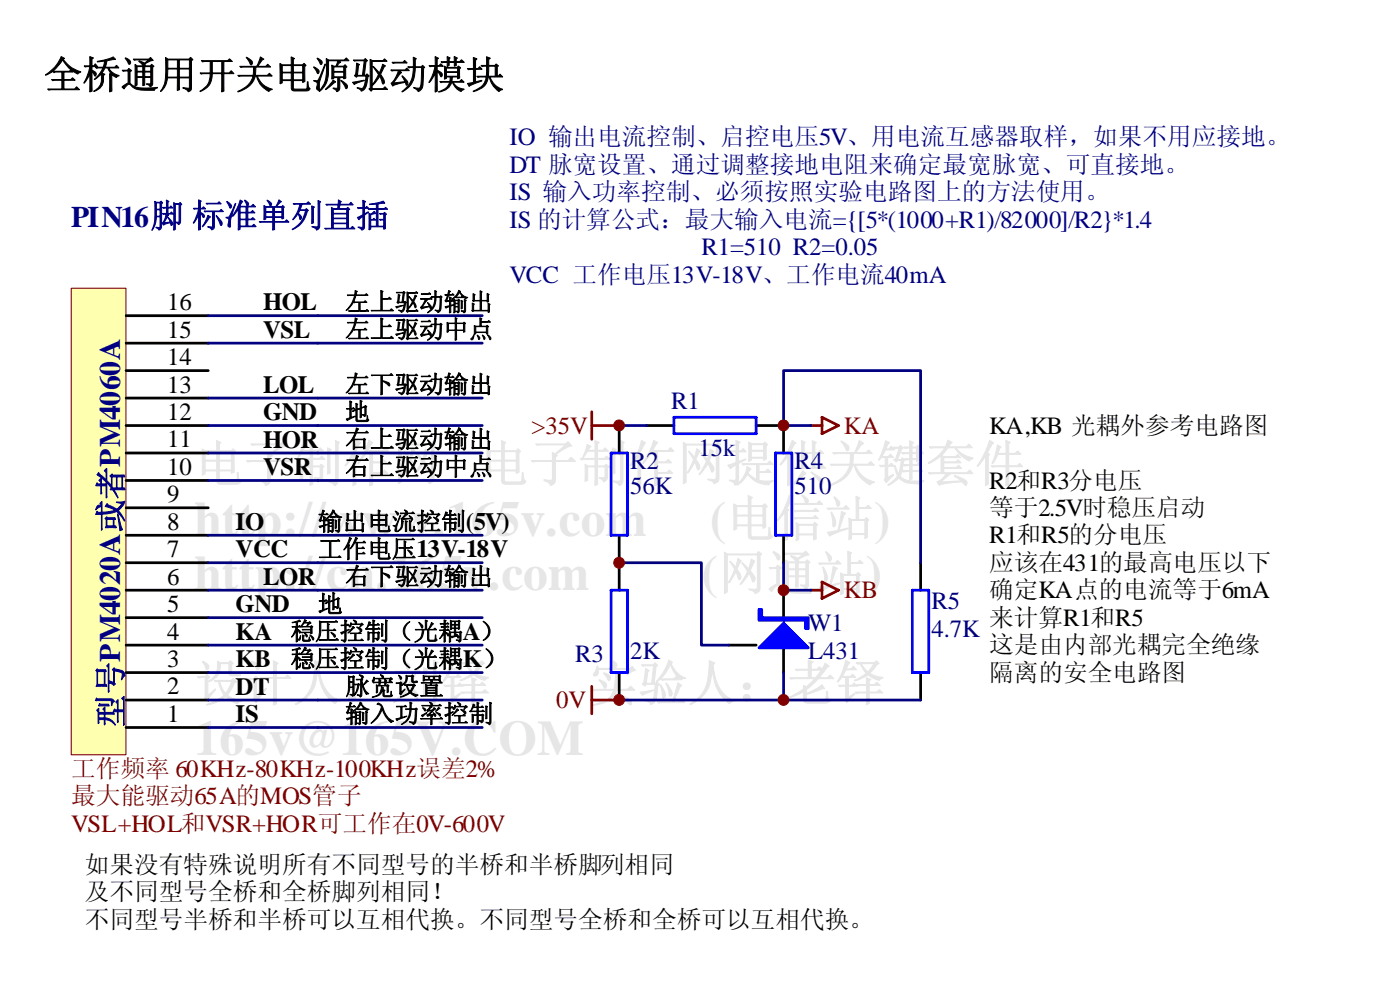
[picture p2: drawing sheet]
<svg xmlns="http://www.w3.org/2000/svg" width="229mm" height="162mm" viewBox="0 0 229 162" stroke-linecap="round" stroke-linejoin="round" font-family="sans-serif">
<defs><g id="words">
<g font-size="8.1" fill="#e6e6e6">
<text x="31.8" y="78.5">电子制作网</text>
<text x="78.4" y="78.5">电子制作网提供关键套件</text>
<text x="31.8" y="87.5">http://www.165v.com</text>
<text x="116.1" y="87.5">(电信站)</text>
<text x="31.8" y="96.5">http://cn.165v.com</text>
<text x="114.7" y="96.5">(网通站)</text>
<text x="31.8" y="114.4">设计人：刘铎</text>
<text x="96.3" y="114.4">实验人：老铎</text>
<text x="31.8" y="123.4">165v@165V.COM</text>
</g>
<text font-size="6.3" x="7.2" y="14.4">全桥通用开关电源驱动模块</text>
<text font-size="5.4" fill="#000080" x="20" y="118.9" transform="rotate(-90 20 118.9)">型号PM4020A或者PM4060A</text>
<text font-size="4.9" fill="#000080" x="11.6" y="37.1">PIN16脚 标准单列直插</text>
<g font-size="4.1" fill="#000080">
<text x="83.3" y="23.8">IO 输出电流控制、启控电压5V、用电流互感器取样，如果不用应接地。</text>
<text x="83.3" y="28.3">DT 脉宽设置、通过调整接地电阻来确定最宽脉宽、可直接地。</text>
<text x="83.3" y="32.7">IS 输入功率控制、必须按照实验电路图上的方法使用。</text>
<text x="83.3" y="37.2">IS 的计算公式：最大输入电流={[5*(1000+R1)/82000]/R2}*1.4</text>
<text x="114.7" y="41.7">R1=510 R2=0.05</text>
<text x="83.3" y="46.2">VCC 工作电压13V-18V、工作电流40mA</text>
<text x="109.8" y="66.8">R1</text>
<text x="103.1" y="76.7">R2</text>
<text x="114.3" y="74.4">15k</text>
<text x="129.9" y="76.7">R4</text>
<text x="103.1" y="80.7">56K</text>
<text x="129.9" y="80.7">510</text>
<text x="152.3" y="99.6">R5</text>
<text x="103.1" y="107.6">2K</text>
<text x="132.2" y="103.1">W1</text>
<text x="132.2" y="107.6">L431</text>
<text x="152.3" y="104.1">4.7K</text>
<text x="94.1" y="108.1">R3</text>
</g>
<g font-size="4.1">
<text x="27.3" y="50.7">16</text>
<text x="43" y="50.7">HOL</text>
<text x="27.3" y="59.6">14</text>
<text x="27.3" y="55.2">15</text>
<text x="43" y="55.2">VSL</text>
<text x="27.3" y="64.1">13</text>
<text x="43" y="64.2">LOL</text>
<text x="27.3" y="68.6">12</text>
<text x="43" y="68.7">GND</text>
<text x="161.8" y="70.9">KA,KB 光耦外参考电路图</text>
<text x="27.3" y="77.6">10</text>
<text x="27.3" y="73.1">11</text>
<text x="43" y="73.2">HOR</text>
<text x="43" y="77.6">VSR</text>
<text x="27.3" y="82.1">9</text>
<text x="161.8" y="79.8">R2和R3分电压</text>
<text x="27.3" y="86.6">8</text>
<text x="38.5" y="86.6">IO</text>
<text x="161.8" y="88.8">R1和R5的分电压</text>
<text x="27.3" y="95.5">6</text>
<text x="27.3" y="91">7</text>
<text x="38.5" y="91.1">VCC</text>
<text x="43" y="95.6">LOR</text>
<text x="27.3" y="100">5</text>
<text x="38.5" y="100.1">GND</text>
<text x="27.3" y="104.5">4</text>
<text x="38.5" y="104.5">KA</text>
<text x="27.3" y="113.5">2</text>
<text x="27.3" y="109">3</text>
<text x="38.5" y="109">KB</text>
<text x="38.5" y="113.5">DT</text>
<text x="27.3" y="118">1</text>
<text x="38.5" y="118">IS</text>
</g>
<g font-size="4.1" fill="#800000">
<text x="86.9" y="70.9">&gt;35V</text>
<text x="138" y="70.9">KA</text>
<text x="138" y="97.8">KB</text>
<text x="91" y="115.7">0V</text>
<text x="11.6" y="135.9">VSL+HOL和VSR+HOR可工作在0V-600V</text>
</g>
<g font-size="4">
<text x="56.5" y="50.7">左上驱动输出</text>
<text x="56.5" y="55.2">左上驱动中点</text>
<text x="56.5" y="64.2">左下驱动输出</text>
<text x="56.5" y="68.7">地</text>
<text x="56.5" y="77.6">右上驱动中点</text>
<text x="56.5" y="73.2">右上驱动输出</text>
<text x="52" y="86.6">输出电流控制(5V)</text>
<text x="161.8" y="84.3">等于2.5V时稳压启动</text>
<text x="52" y="91.1">工作电压13V-18V</text>
<text x="56.5" y="95.6">右下驱动输出</text>
<text x="161.8" y="93.3">应该在431的最高电压以下</text>
<text x="52" y="100.1">地</text>
<text x="161.8" y="97.8">确定KA点的电流等于6mA</text>
<text x="47.5" y="104.5">稳压控制（光耦A）</text>
<text x="161.8" y="102.3">来计算R1和R5</text>
<text x="161.8" y="106.7">这是由内部光耦完全绝缘</text>
<text x="47.5" y="109">稳压控制（光耦K）</text>
<text x="56.5" y="113.5">脉宽设置</text>
<text x="161.8" y="111.2">隔离的安全电路图</text>
<text x="56.5" y="118">输入功率控制</text>
<text x="13.9" y="142.6">如果没有特殊说明所有不同型号的半桥和半桥脚列相同</text>
<text x="13.9" y="147.1">及不同型号全桥和全桥脚列相同！</text>
<text x="13.9" y="151.6">不同型号半桥和半桥可以互相代换。不同型号全桥和全桥可以互相代换。</text>
</g>
<g font-size="4" fill="#800000">
<text x="11.6" y="131.4">最大能驱动65A的MOS管子</text>
<text x="11.6" y="126.9">工作频率 60KHz-80KHz-100KHz误差2%</text>
</g>
</g></defs>
<path d="M11.7 47.1h8.9v76.2h-8.9z" fill="#ffffb0"/>
<path d="M11.6 47.1h9v76.2h-9z" fill="none" stroke="#800000" stroke-width=".16"/>
<g fill="none" stroke="#000" stroke-width=".45">
<path d="M20.6 56.1h13.5M20.6 51.6h13.5M20.6 78.5h13.5M20.6 74h13.5M20.6 69.5h13.5M20.6 65h13.5M20.6 60.6h13.5M101.3 69.5v4.5M105.7 69.5h4.5M123.7 69.5h4.4v4.5M20.6 96.4h13.5M20.6 91.9h13.5"/>
<path d="M20.6 87.5h13.5M20.6 83h13.5M101.3 87.5v8.9M128.1 87.5v4.4M128.1 96.4v4.5M150.6 91.9v4.5M20.6 118.9h13.5M20.6 114.4h13.5M20.6 109.9h13.5M20.6 105.4h13.5M20.6 100.9h13.5M101.3 109.9v4.5"/>
<path d="M119.2 105.4h4.5M128.1 105.4v4.5M150.6 109.9v4.5"/>
</g>
<g fill="none" stroke="#000080" stroke-width=".45">
<path d="M34.1 56.1h44.8M34.1 51.6h44.8M34.1 78.5h44.8M34.1 74h44.8M34.1 69.5h44.8M34.1 65h44.8M101.3 69.5h4.4M132.6 69.5h-4.5v-8.9h22.5v31.3M34.1 96.4h44.8M34.1 91.9h44.8M34.1 87.5h44.8M101.3 91.9h13.4v13.5h4.5"/>
<path d="M128.1 91.9v4.5h4.5M34.1 118.9h44.8M34.1 114.4h44.8M34.1 105.4h44.8M34.1 100.9h44.8M34.1 109.9h44.8M128.1 109.9v4.5h-26.8M128.1 114.4h22.5"/>
</g>
<g fill="#00f" stroke="#00f" stroke-width=".45">
<path d="M128.1 101.8l4.1 4.1h-8.1z"/>
<path d="M124.1 99.6h.5v1.3h7.6v1.8h-.5v-1.3h-7.6z" fill-rule="evenodd"/>
</g>
<path d="M99.9 74h2.7v13.5h-2.7zM110.2 68.2h13.5v2.7h-13.5zM126.8 74h2.7v13.5h-2.7zM99.9 96.4h2.7v13.5h-2.7zM149.2 96.4h2.7v13.5h-2.7z" fill="none" stroke="#00f" stroke-width=".45"/>
<path d="M96.8 69.5h4.5M96.8 67.3v4.5M132.6 69.5h1.8M134.4 68.2l2.7 1.3-2.7 1.4zM132.6 96.4h1.8M134.4 95.1l2.7 1.3-2.7 1.4zM96.8 112.1v4.5M96.8 114.4h4.5" fill="none" stroke="#800000" stroke-width=".45"/>
<g fill="#800000" stroke="#800000" stroke-width=".16">
<circle cx="128.1" cy="96.4" r=".89"/>
<circle cx="128.1" cy="69.5" r=".89"/>
<circle cx="101.2" cy="91.9" r=".89"/>
<circle cx="101.2" cy="69.5" r=".89"/>
<circle cx="101.2" cy="114.4" r=".89"/>
<circle cx="128.1" cy="114.4" r=".89"/>
</g>
<use href="#words"/>
</svg>
